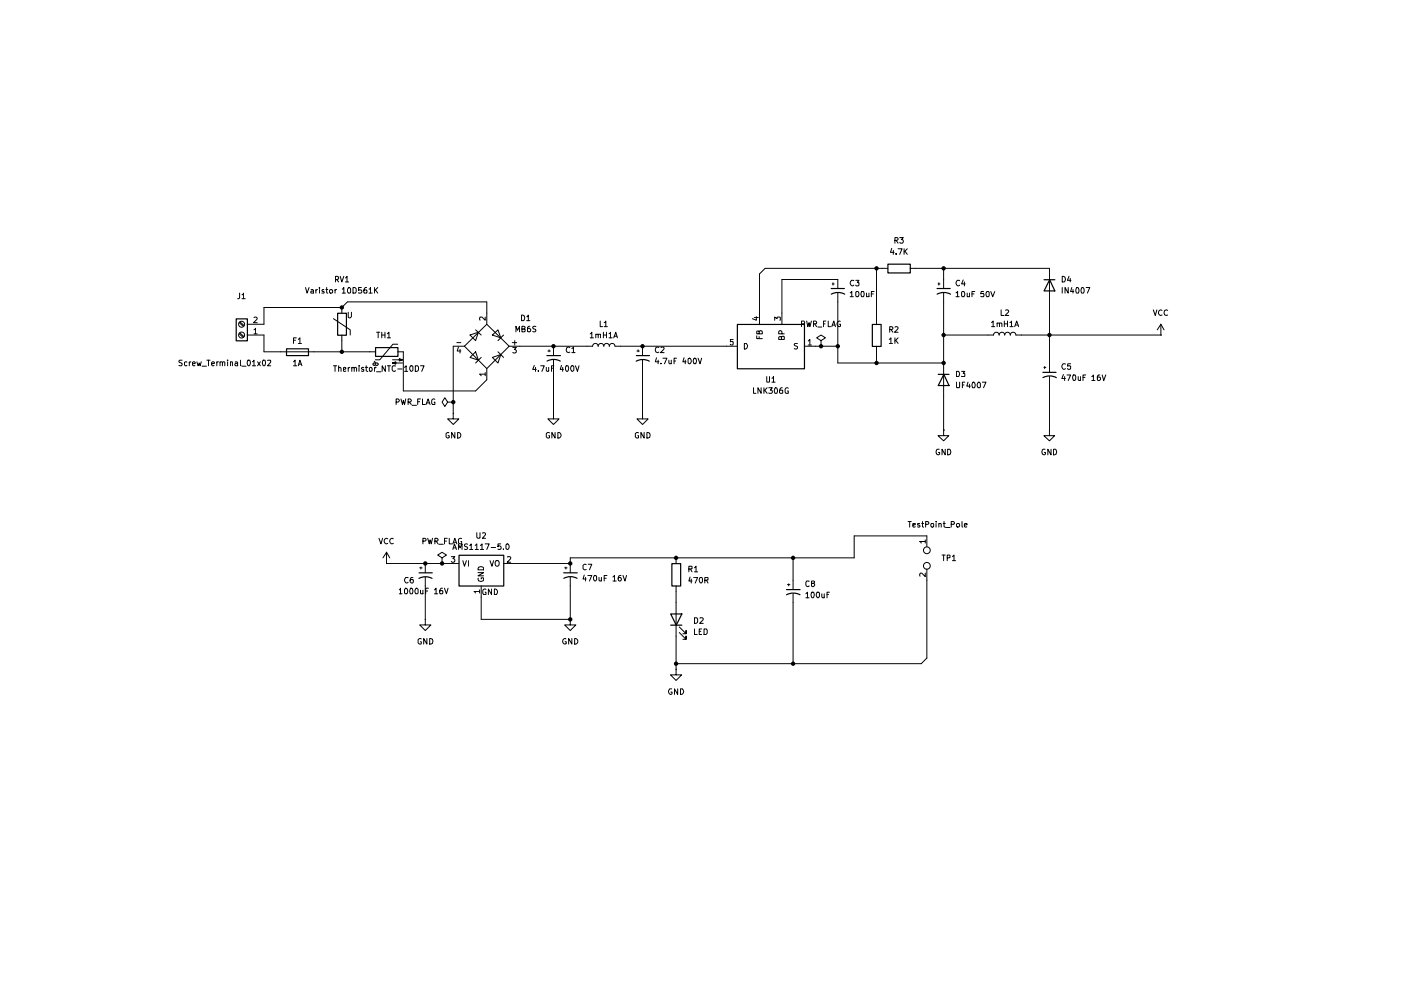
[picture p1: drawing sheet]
<svg xmlns="http://www.w3.org/2000/svg" width="297mm" height="210mm" viewBox="0 0 297 210" stroke-linecap="round" stroke-linejoin="round" font-family="sans-serif">
<g fill="none" stroke="#000" stroke-width=".21">
<path d="M71.1 59.3l.6-.1v-.5l-.6-.1v1.2M71.4 59.3l.4 .5M72.1 58.6l.4 1.2 .4-1.2M73.2 58.9l.4-.3v1.2M73.2 59.8h.7M176.6 59.9v.6M181 59.5l-.5-.1a.67 .67 0 0 0-.2 .7 .67 .67 0 0 0 .5 .5l.2-.1M181.4 59.4h.7l-.3 .5h.3v.6l-.2 .1h-.3l-.2-.1M185.8 56.9v11.8M188.2 56.9h-26l-1.2 1.2v10.6M189.1 52.7l-.3 .8h.8M189.4 53.1v.8"/>
<path d="M189.7 51l.6-.1 .1-.4-.2-.1h-.5v1.2M190 53.8v.1M190 51l.4 .6M190.4 52.7h.9l-.5 1.2M190.8 50.4h.7l-.4 .4 .3 .1v.6l-.5 .1-.1-.2M191.7 52.7v1.2M191.9 53.3l.5 .6M192.4 52.7l-.7 .7M193 56.9h29.5v22M199.1 59.9v.6M200.1 56.9v4.2M203.5 59.5l-.6-.1a.67 .67 0 0 0-.2 .7 .67 .67 0 0 0 .5 .5l.3-.1"/>
<path d="M204.2 59.4l-.3 .8h.7M204.5 59.8v.8M225.2 58.6a.66 .66 0 0 1 .7 .4 .66 .66 0 0 1-.3 .8h-.4zM226.7 58.6l-.4 .8h.8M226.9 59v.8M38.6 76.4h-.5l-.2 .1 .2 .4 .5 .1v.4l-.2 .2-.5-.1M39.6 76.8l-.3-.1-.2 .2v.5l.2 .2 .3-.1M40.1 76.7v.9M40.5 76.7l-.4 .3M40.8 77.1l.6-.1-.2-.3-.4 .2v.5l.2 .2 .3-.1M41.7 76.7l.3 .9 .2-.6 .2 .6 .3-.9M42.8 77.6h1"/>
<path d="M43.9 76.4h.6M44.2 76.4v1.2M44.9 77.1l.6-.1-.2-.3-.4 .2v.5l.1 .2 .4-.1M46 76.7v.9M46.3 76.7l-.3 .3M46.7 76.9l.1-.2 .4 .1v.8M46.7 76.7v.9M47.2 76.9l.1-.2 .4 .1v.8M48.3 76.4v.1M48.3 76.7v.9M48.9 76.9l.1-.2 .3 .1v.8M48.9 76.7v.9"/>
<path d="M49.9 76.8l.3-.1 .2 .2v.7M50.4 77h-.4l-.2 .2 .2 .4 .4-.1M50.7 70.8l.9 .7M50.7 68.4l.9 .8M50.8 62.1v1.1l-.4 .1M50.9 70.6l.8 .8M50.9 68.2l.8 .8M51 76.4v1.1l.1 .1M51.3 62.5h.2l.1-.4v1.2M51.3 77.6h.9M51.3 63.3h.7M52.4 71h3.6v3.6h23.6"/>
<path d="M52.5 76.5l.1-.1a.59 .59 0 0 1 .5 .3 .59 .59 0 0 1-.1 .7l-.2 .2-.3-.2zM53.5 76.7l.3-.3v1.2M53.5 77.6h.7M53.8 69.9l.4-.3v1.2M53.8 67.3l.5-.1 .2 .4-.7 .8h.7M53.8 70.8h.7M54.6 76.7l.6 .9M55.2 76.7l-.6 .9M55.7 76.5l.1-.1a.59 .59 0 0 1 .6 .3 .59 .59 0 0 1-.2 .7l-.2 .2-.3-.2zM56.7 76.5l.6-.1 .1 .1-.1 .4-.6 .7h.7M62.2 76.7l.4-.3v1.2M62.2 77.6h.7"/>
<path d="M62.2 72.1h.5M62.8 71.6h-.6v1.2M63.2 77.6l.4-1.2 .4 1.2M63.2 72l.4-.4v1.2M63.2 72.8h.7M63.3 77.2h.6M64.8 61l.3 1.1 .4-1.1M66 61.5l.3-.1 .2 .2v.5h-.5l-.1-.2 .6-.3M67 61.4v.7M67.3 61.4l-.3 .2M67.7 61v.1M67.7 61.4v.7"/>
<path d="M68.7 61.5l-.3-.1-.2 .2 .2 .2h.3v.3h-.5M69.1 61.4h.4M69.3 61v1l.2 .1M69.9 61.5h.5l.1 .5-.1 .1h-.4l-.2-.1zM70.7 67.6l3.6 2.3v1.1M70.7 77.6h.7M71 61.4v.7M71 77.6v1.1M71.4 61.4l-.4 .1v.1M71.8 78.1l.2-.2 .3 .2v.6M71.8 77.6v1.1M72.5 65.2h-16.5v3.5h-3.6"/>
<path d="M72.5 65.2v1.2M72.5 71v3.6M72.5 65.2l1.2-1.2h29.5v4.7M72.6 61.3l.3-.3v1.1M72.6 62.1h.6M72.8 78.3l.5-.1v-.2h-.5v.7h.5M73.8 66.2v1l.2 .2h.3l.2-.3v-.9M73.8 61h.3l.2 .2v.8l-.1 .1h-.4l-.1-.4zM73.8 77.9v.8M74.2 77.9l-.4 .2M74.6 78.1l.2-.2 .3 .2v.6M74.6 77.9v.8"/>
<path d="M74.8 61h.4l.3 .3v.6l-.1 .2h-.6zM75.1 78.1l.2-.2 .3 .2v.6M76.1 77.6h.1M76.1 77.9v.8M76.6 61h-.6v.6l.5-.1 .2 .1v.4l-.2 .1h-.5M77.1 78l-.3-.1-.2 .2 .2 .2 .3 .1v.3h-.5M77.5 77.9h.5M77.6 77.6v1l.4 .1M77.7 61h-.2a.93 .93 0 0 0-.3 1.1h.5l.1-.5-.1-.1h-.5l-.1 .1M78.2 61.3h.2l.2-.3v1.1M78.2 62.1h.7M78.3 78.1l.2-.2 .3 .1v.7h-.3l-.2-.1z"/>
<path d="M79.3 76.6l.3 .6M79.4 61v1.1M79.4 77.9v.8M79.6 77.2l-.3 .3-.2-.3 .2-.2h.8l.1 .2-.5 .4M79.6 61.5l.5 .6M79.8 77.9l-.4 .2M79.8 78.8h1M79.8 70.4h.7M80.1 61l-.7 .6M80.2 70.4v1.2M80.9 71h.7M80.9 70.4v1.2"/>
<path d="M81.6 70.4v1.2M81.7 77.6v1.1l-.7-1.1v1.1M82.1 70.8l.4-.4v1.2M82.1 71.6h.7M82.1 77.6h.7M82.5 77.6v1.1M83.2 76.3h2.1l-.6 .2v-.5l.6 .3h-.2M83.5 77h-.3l.7-.3v.5l-.7-.2h2.1M83.8 77.6h-.5l-.2 .2 .1 .8 .3 .1 .3-.1M84.3 73h-1l-2.8 3.3h-.9M84.3 74.6h1.2v8.3h15.3l2.4-2.4v-2.4M84.3 78.2h1"/>
<path d="M85.8 77.9l.3-.3v1.1M85.8 78.7h.6M87 77.6h.4l.1 .1v.8l-.2 .2a.71 .71 0 0 1-.3-1.1zM88.1 77.6h.5l.1 .2v.6l-.3 .3h-.3zM89.2 77.6h.7l-.5 1.1M96.9 72.6h.8M97.2 73.6l-.3 .8h.8M97.5 74.1v.7M98.5 73.4l4.7-4.7 4.7 4.7-4.7 4.7zM98.5 73.4h-2.4v14.2M99.7 71l1.7-.6-.6 1.8zM99.7 75.8l1.1-1.2 .6 1.8z"/>
<path d="M100.8 69.9l1.2 1.1M102 75.8l-1.2 1.2M102.9 67.2v.7l-.7-.7h-.4v.7M102.9 79.3h-1.2l.3 .4M102.9 79v.7M104.4 71l1.2-1.1 .6 1.7zM104.4 75.8l1.8-.6-.6 1.8zM105.6 74.6l1.2 1.2M106.8 71l-1.2 1.2M107.9 73.4h17.7a.59 .59 0 0 1 .6-.6 .59 .59 0 0 1 .6 .6 .59 .59 0 0 1 .6-.6 .59 .59 0 0 1 .6 .6 .59 .59 0 0 1 .6-.6 .59 .59 0 0 1 .6 .6 .59 .59 0 0 1 .6-.6 .59 .59 0 0 1 .6 .6h25.9M108.6 72.6h1M108.7 73.7h.8l-.4 .4 .4 .2-.1 .5h-.7"/>
<path d="M109.1 72.2v1M109.4 70.4v-1.2l.3 .8 .5-.8v1.2M110.6 66.8a.66 .66 0 0 1 .6 .4 .66 .66 0 0 1-.2 .8h-.4zM110.7 69.8h.4l.2-.3v-.2l-.6-.1v1.2h.5l.1-.1v-.5h-.2M111.7 67.1h.1l.2-.3v1.2M111.7 68h.7M112.4 69.2l-.6 .2v.9h.6l.1-.5-.2-.2h-.3l-.2 .2M113.3 77.5l-.4 .8h.8M113.5 77.9v.8M113.6 69.3h-.6v.4l.5 .1 .1 .3-.2 .3-.5-.1M114.1 78.6v.1M114.6 77.6h.8l-.5 1.1"/>
<path d="M115.8 77.9v.7l.2 .1 .3-.1M116.2 74.4h.5M116.3 77.9v.8M116.4 74.2v.4M116.9 78.1h.4M117.3 73.4v2M117.3 76.3v11.3M117.4 77.6h-.5v1.1M119 77.5l-.2 .8h.7M119.3 77.9v.8M120 77.6h.1a.59 .59 0 0 1 .5 .3 .59 .59 0 0 1-.1 .7l-.2 .1-.3-.1zM120.8 73.7l-.2-.1a.6 .6 0 0 0-.5 .6 .6 .6 0 0 0 .5 .6l.2-.1"/>
<path d="M121.2 77.6h.3l.2 .1v.8l-.3 .2a.71 .71 0 0 1-.2-1.1zM121.2 73.9l.4-.3v1.2M121.2 74.8h.7M122 77.6l.4 1.1 .4-1.1M125.1 70.8l.4-.4v1.2M125.1 71.6h.7M126.3 71l.5-.1v.7M126.3 70.9v.7M126.8 71l.1-.1h.4v.7M127.3 68.1v1.2h.5M127.9 71h.7M127.9 70.4v1.2"/>
<path d="M128.1 68.4l.3-.3v1.2M128.1 69.3h.7M128.6 70.4v1.2M129.1 70.8l.4-.4v1.2M129.1 71.6h.7M130.1 71.6l.5-1.2 .3 1.2M130.2 71.3h.6M135 74.4h.6M135.3 74.2v.4M136.2 73.4v2M136.2 76.3v11.3M139.2 75.9l-.3 .8h.8"/>
<path d="M139.5 76.4v.7M139.7 73.7l-.3-.1a.6 .6 0 0 0-.5 .6 .6 .6 0 0 0 .5 .6l.3-.1M140.1 77v.1M140.1 73.7l.4-.1 .3 .3-.8 .9h.8M140.5 75.9h.9l-.5 1.2M141.8 76.4v.6l.2 .1 .3-.1M142.3 76.4v.7M142.9 76.5h.4M143.4 75.9h-.5v1.2M145 75.9l-.2 .8h.7M145.3 76.4v.7M146 76l.2-.1a.64 .64 0 0 1 .4 .7 .64 .64 0 0 1-.5 .5l-.2-.2z"/>
<path d="M147.1 76l.3-.1a.78 .78 0 0 1 0 1.2l-.3-.1zM148 75.9l.4 1.2 .4-1.2M155.4 72h-.5v.5h.5v.5l-.1 .2-.4-.2M157.8 72.8h.4a.66 .66 0 0 1 .3 .8 .66 .66 0 0 1-.7 .4zM159.9 67.3h.9M160.4 67.1v.8l-.9-.3M160.4 71.2v.6h1.2M161 70.4l.2-.3 .4 .3v.4h-1.2l.1-.6 .5 .1v.5M161 71.4v.4M162.6 79.8v1.2l.6-.1v-1.1M164.3 67.9v-.7l.5 .4v-.4h.6v.7M165.7 71.5l.2-.2 .4 .1v.6h-1.2v-.5l.2-.1h.3l.1 .6"/>
<path d="M165.8 70.8l-.1-.6h-.5l-.1 .6h1.2M169.1 72.8h-.5l-.2 .2 .2 .3 .5 .2v.3l-.2 .2-.5-.1M169.9 68.7h.6v-.5l-.6-.1v1.2M170.5 73.4h7.1M171 68.1l.3 1.2 .2-.9 .2 .9 .3-1.2M171.4 72.3l.3-.3v1.2M171.4 73.2h.6M172.5 68.7h.6v-.5l-.6-.1v1.2M172.7 68.7l.4 .6M173.4 69.3h.8M174.1 72.2l.9-.6-.9-.6-1 .6 1 .6v1.2M174.1 73.4h.1"/>
<path d="M174.6 68.7h.3M175.1 68.1h-.5v1.2M175.6 68.1v1.2h.5M176.4 69.3l.4-1.2 .3 1.2M176.4 60.2h.5M176.4 68.9h.6M177.6 62.1v14.9h22.5M177.6 61.1v-1.8h-11.8v9.4M178.1 68.2a.54 .54 0 0 0-.6 .5 .54 .54 0 0 0 .7 .5v-.5h-.2M180.3 62.1l.3-.3v1.1M180.3 62.9h.6M181.4 62l.2-.2a.6 .6 0 0 1 .6 .4 .6 .6 0 0 1-.3 .7h-.3l-.2-.2z"/>
<path d="M182.6 61.9l.1-.1a.6 .6 0 0 1 .6 .4 .6 .6 0 0 1-.3 .7l-.4-.1zM183.7 62.1v.8l.5-.1M184.2 62.1v.8M184.7 62.3h.5M185.3 61.8h-.6v1.1M185.8 73.4v3.6M188.6 72l.3-.4v1.2M188.6 72.8h.6M188.6 69.8h.5l.2-.1-.1-.4h-.6v1.1M188.9 69.8l.4 .6M189.7 69.3h.5l.2 .3-.7 .8h.7M189.7 71.6v1.2"/>
<path d="M189.9 72.1l.5 .7M190.4 71.6l-.7 .7M198.9 60.2h.4M200.1 71h10.6a.59 .59 0 0 1 .5-.6 .59 .59 0 0 1 .6 .6 .59 .59 0 0 1 .6-.6 .59 .59 0 0 1 .6 .6 .59 .59 0 0 1 .6-.6 .59 .59 0 0 1 .6 .6 .59 .59 0 0 1 .6-.6 .59 .59 0 0 1 .6 .6h30.7M200.1 62.1v29.1M202.7 62.1l.3-.3v1.1M202.7 62.9h.7M202.8 78.7h.4l.2 .2 .1 .4-.3 .5h-.4zM203.9 62l.1-.2a.6 .6 0 0 1 .6 .4 .6 .6 0 0 1-.2 .7h-.4l-.1-.2zM203.9 78.7h.7l-.4 .5h.4v.6h-.7M205.1 62.1v.8l.5-.1M205.6 62.1v.8"/>
<path d="M206.1 62.3h.4M206.7 61.8h-.6v1.1M208.5 61.8h-.5l-.1 .5 .6-.1v.7l-.6-.1M209.2 61.8h.3l.2 .2v.7l-.2 .2h-.3l-.2-.4zM210.1 61.8l.4 1.1 .4-1.1M210.2 68.4l.4-.3v1.2M210.2 69.3h.7M211.4 68.6l.4-.1 .1 .8M211.4 68.5v.8M211.9 68.7v-.2h.4l.1 .8M212.3 65.7v1.2h.6M212.9 68.7h.7"/>
<path d="M212.9 68.1v1.2M213.2 65.8l.4-.1 .3 .3-.8 .9h.8M213.6 68.1v1.2M214.1 68.4l.4-.3v1.2M214.1 69.3h.7M215.1 69.3l.5-1.2 .4 1.2M215.3 68.9h.5M221.3 77.9h.4M221.5 77.7v.4M222.5 79.8v11.4M225.2 61v1.1M225.5 79.4l-.4 .9h.8"/>
<path d="M225.7 79.8v.9M225.9 77.2l-.5-.1a.67 .67 0 0 0-.3 .7 .67 .67 0 0 0 .5 .5l.3-.2M226.2 79.5h.8l-.5 1.2M226.5 61v1.1l-.7-1.1v1.1M227 77.1h-.6l-.1 .5h.7v.5l-.2 .2h-.3l-.2-.2M227.2 61l-.2 .8h.7M227.5 79.6l.1-.1a.59 .59 0 0 1 .5 .4 .59 .59 0 0 1-.1 .6l-.2 .2-.3-.2zM227.5 61.4v.7M228.3 61a.75 .75 0 0 1 .3 1.1h-.3l-.2-.4 .1-.6zM228.6 79.8v.7l.2 .2 .3-.2M229.1 79.8v.9M229.4 61a.75 .75 0 0 1 .3 1.1h-.3l-.2-.4 .1-.6z"/>
<path d="M230.2 79.5h-.6v1.2M230.3 61h.8l-.6 1.1M231.5 79.8l.3-.3v1.2M233.2 79.5h-.4l-.1 .3v.7l.4 .2 .2-.3v-.2l-.2-.3-.4 .1v.2M233.7 79.5l.3 1.2 .4-1.2M244.5 65.7l.4 1.2 .4-1.2M246.1 71h.1M246.1 68.7l-.7 1.2M246.1 68.7l.7 1.2M246.1 68.7v2.3M246.4 65.8a.55 .55 0 0 0-.8 .5 .55 .55 0 0 0 .8 .5M247.6 65.8l-.3-.1a.6 .6 0 0 0-.5 .6 .6 .6 0 0 0 .5 .6l.3-.1"/>
<path d="M84 85.3h.4l.3-.3-.3-.4h-.4v1.2M85 84.6l.3 1.2 .2-.9 .3 .9 .2-1.2M86.5 85.3h.5l.2-.3-.2-.4h-.5v1.2M86.8 85.3l.4 .5M87.4 85.9h.9M88.6 85.2h.4M89.2 84.6h-.6v1.2M89.6 84.6v1.2h.6M90.3 85.8l.5-1.2 .4 1.2M90.5 85.4h.5M92.2 84.7l-.3-.1-.4 .3v.6l.2 .3h.5v-.5h-.2M94.9 85.3l-.6-1-.6 1 .6 .9 .6-.9h1.2"/>
<path d="M95.2 91.8l-.3-.1-.3 .2v.7l.3 .3 .3-.1v-.4h-.2M96.1 85.3h.1M96.1 87.6v1.2h1.2l-1.2 1.2-1.2-1.2h1.2M96.1 87.6h.1M96.4 91.7v1.2l-.6-1.2v1.2M97 91.7a.6 .6 0 0 1 .7 .6 .6 .6 0 0 1-.7 .6zM116.5 91.8a.45 .45 0 0 0-.7 .1v.7a.45 .45 0 0 0 .7 .2v-.4h-.2M117.3 87.6v1.2h1.2l-1.2 1.2-1.1-1.2h1.1M117.3 87.6h.1M117.7 91.7v1.2l-.7-1.2v1.2M118.3 91.7a.6 .6 0 0 1 .7 .6 .6 .6 0 0 1-.7 .6zM135.4 91.8a.45 .45 0 0 0-.7 .1v.7a.45 .45 0 0 0 .7 .2v-.4h-.2"/>
<path d="M136.2 87.6v1.2h1.2l-1.2 1.2-1.2-1.2h1.2M136.2 87.6h.1M136.6 91.7v1.2l-.7-1.2v1.2M137.2 91.7l.6 .2v.3v.5l-.4 .2h-.2zM159.8 82.2v1.2h.5M161.4 82.2v1.2l-.7-1.2v1.2M162 82.2v1.2M162.1 82.7l.5 .7M162.6 82.2l-.6 .7M163 82.2h.7l-.4 .5 .4 .2v.3l-.1 .2-.6-.1M163.7 80.2h.1l.2-.4v1.2M163.7 81h.6"/>
<path d="M164.4 82.2a.75 .75 0 0 1 .3 1.2h-.4l-.1-.4 .1-.6zM165.9 82.2l-.5 .2-.1 .8 .1 .2 .5-.1v-.6h-.5l-.1 .2M167.1 82.3l-.3-.1-.3 .3v.6l.1 .3h.5v-.5h-.1M199.1 95.2h-.4a.67 .67 0 0 0-.2 .7 .67 .67 0 0 0 .5 .5l.2-.1v-.4h-.2M200.1 91.2v1.2h1.1l-1.1 1.1-1.2-1.1h1.2M200.1 91.2h.1M200.4 95.2v1.2l-.7-1.2v1.2M200.9 95.2h.4a.66 .66 0 0 1 .3 .8 .66 .66 0 0 1-.7 .4zM202.8 81l.1 1.2h.5l.1-1.2M204 81.6h.4M204.6 81h-.6v1.2M205.2 81l-.2 .9h.7"/>
<path d="M205.6 81.4v.8M206.3 81a.75 .75 0 0 1 .3 1.2h-.4l-.1-.4 .1-.6zM207.3 81.1l.3-.1 .3 .3v.7l-.2 .2h-.4l-.1-.4zM208.3 81h.7l-.5 1.2M221.6 95.2h-.5a.67 .67 0 0 0-.2 .7 .67 .67 0 0 0 .5 .5l.3-.1v-.4h-.3M222.5 91.2v1.2h1.1l-1.1 1.1-1.2-1.1h1.2M222.5 91.2h.1M222.8 95.2v1.2l-.6-1.2v1.2M223.4 95.2h.4a.66 .66 0 0 1 .2 .8 .66 .66 0 0 1-.6 .4zM229.6 80h.4M231.5 80.7h.7M80.3 114.1l.5 1.2 .3-1.2"/>
<path d="M82 119.5h.1M82 117.1l-.8 1.2M82 117.1l.6 1.2M82 117.1v2.4M82 119.5h15.3M82.2 114.2a.55 .55 0 0 0-.8 .5 .55 .55 0 0 0 .8 .5M83.4 114.2a.55 .55 0 0 0-.8 .5 .55 .55 0 0 0 .8 .5M89.7 114.7h.5l.1-.1v-.4l-.6-.1v1.2M90.2 119.5v1.9M90.7 114.1l.3 1.2 .2-.8 .2 .8 .3-1.2M92.2 114.7h.5l.2-.1-.1-.4-.6-.1v1.2M92.5 114.7l.4 .6"/>
<path d="M93 115.4h1M93.7 118.3l1-.6-1-.6-.9 .6 .9 .6v1.2M93.7 119.5h.1M94.2 114.7h.5M94.8 114.1h-.6v1.2M95.2 114.1v1.2h.6M95.7 118h.7l-.4 .4 .4 .1v.6l-.6 .1-.1-.2M96 115.3l.4-1.2 .5 1.2M96 116.5l.4-1.2 .4 1.2M96.1 116.2h.6M96.2 115h.5M97.2 116.5v-1.2l.3 .9 .5-.9v1.2"/>
<path d="M97.9 114.2a.45 .45 0 0 0-.7 .2v.7a.45 .45 0 0 0 .7 .1v-.4h-.2M98.1 118.9l.4 1.2 .4-1.2M99.1 115.4l-.4-.1-.2 .3 .1 .2 .5 .2v.4h-.6M99.3 118.9v1.2M99.6 115.7l.3-.4v1.2M99.6 116.5h.6M100.8 115.7l.3-.4v1.2M100.8 116.5h.6M101.1 112.9v1l.2 .2 .5-.1v-1.1M101.9 115.7l.3-.4v1.2M101.9 116.5h.6M102.3 113l.4-.1 .3 .3-.7 .9h.7"/>
<path d="M102.9 115.3h.8l-.5 1.2M103.9 118.9l.4 1.2 .3-1.2M104.1 116.1h1M105.2 118.9h.5a.77 .77 0 0 1-.2 1.2l-.3-.1a.87 .87 0 0 1 0-1.1zM106.2 115.3h-.6v.6l.4-.2 .3 .3-.1 .4h-.6M106.8 116.4v.1M106.8 119.5h14.1M107.4 115.4l.2-.1a.64 .64 0 0 1 .4 .6 .64 .64 0 0 1-.5 .6l-.2-.3zM107.6 118.1l.5-.1 .2 .4-.8 .8h.8M124.3 119.7a.45 .45 0 0 0-.7 .2v.7a.45 .45 0 0 0 .7 .1M124.7 119.6h.8l-.5 1.2M143.3 118.3v1.2"/>
<path d="M168.1 118.3v6.7M192.5 110.6h.7M192.9 110.6v1.2M193.5 111.3h.6v-.3h-.6v.7h.6M195 111h-.4v.3h.3l.2 .3-.2 .2-.3-.1M195.4 111h.4M195.6 110.6v1.1l.2 .1M196.2 114.8h-1.2l.3 .3M196.2 114.5v.6M196.3 111.2h.5l.1-.2-.1-.3-.5-.1v1.2M196.5 115.9v-2.3h-15.4v4.7h-60.2v3.1M197.4 111l.6 .1v.6h-.6z"/>
<path d="M198.5 110.6v.1M198.5 111v.8M199.1 111.1l.4-.1 .1 .8M199.1 111v.8M199.7 117.7h.7M200 111h.4M200.1 117.7v1.2M200.2 110.6v1.1l.2 .1M200.5 111.8h.9M200.8 118.3l.6-.1-.1-.5h-.5v1.2M201.7 111.2h.6v-.5l-.6-.1v1.2M201.9 118l.4-.3v1.2"/>
<path d="M201.9 118.9h.7M202.8 111.2l.1-.2h.4l.2 .2-.1 .5h-.5zM204 110.6v1.1l.1 .1M204.5 111.3h.6l-.1-.3h-.4l-.1 .2v.4l.1 .2 .4-.1M84.7 125.1l.2-.4v1.2M84.7 125.9h.6M86 124.7a.71 .71 0 0 1 .3 1.2h-.4l-.1-.2v-.7zM86.5 122.5l-.5-.1a.67 .67 0 0 0-.2 .7 .67 .67 0 0 0 .5 .5l.2-.2M87.1 124.7a.75 .75 0 0 1 .3 1.2h-.4l-.1-.4 .1-.6zM87.5 122.4l-.4 .1a.82 .82 0 0 0 .1 1.1l.4-.2v-.5h-.4l-.2 .2M88.1 124.8l.3-.1 .2 .3v.7l-.1 .2h-.4l-.1-.4zM89 120.4h.5"/>
<path d="M89.2 125.1v.8l.5-.1M89.2 120.2v.4M89.3 135.5a.45 .45 0 0 0-.7 .1v.7a.45 .45 0 0 0 .7 .2v-.4h-.1M89.7 125.1v.8M90.2 131.3v1.2h1.2l-1.2 1.2-1.2-1.2h1.2M90.2 131.3h.1M90.2 122.3v9M90.3 125.3h.4M90.5 135.4v1.2l-.7-1.2v1.2M90.8 124.7h-.5v1.2M91.1 135.4l.6 .2 .1 .3-.1 .5-.3 .2h-.3zM92.1 125.1l.4-.4v1.2"/>
<path d="M92.1 125.9h.7M93.8 124.7h-.2a.93 .93 0 0 0-.3 1.2h.5l.1-.5-.1-.2h-.5l-.1 .2M94.2 124.7l.5 1.2 .3-1.2M101.3 121.4h1.2l-1.2 .7h1.2M101.4 122.6l-.1 .1a.66 .66 0 0 0 .5 .6 .66 .66 0 0 0 .7-.3l-.1-.5h-.4v.3M101.5 120.2h.9l.1 .2v.4h-1.2zM101.7 125.4h-1.2l.3 .3M101.7 125.1v.6M102 124.2v7.1h18.9M103 125l-.3-.1-.3 .3v.6l.1 .3h.5v-.5h-.1M104.2 124.9v1.2l-.7-1.2v1.2M104.8 124.9a.66 .66 0 0 1 .7 .4 .66 .66 0 0 1-.3 .8h-.4z"/>
<path d="M119.7 120.4h.5M120 135.5a.54 .54 0 0 0-.7 .5 .54 .54 0 0 0 .8 .5v-.4h-.3M120 120.2v.4M120.9 131.3v1.2h1.2l-1.2 1.2-1.2-1.2h1.2M120.9 131.3h.1M120.9 122.3v9M121.2 135.4v1.2l-.6-1.2v1.2M121.8 135.4a.6 .6 0 0 1 .7 .6 .6 .6 0 0 1-.7 .6zM123.9 121.9l-.3 .9h.7M124.1 122.4v.8M124.6 122h.9l-.5 1.2M126 122.1l.2-.1 .3 .3v.6l-.3 .3-.2-.2a.69 .69 0 0 1 0-.9z"/>
<path d="M127 122.4v.6l.2 .2 .3-.2M127.5 122.4v.8M128.1 122.6h.4M128.7 122h-.6v1.2M130 122.3l.3-.3v1.2M130 123.2h.6M131.7 122h-.3a.73 .73 0 0 0-.1 1.2l.4-.1v-.4l-.2-.3-.4 .3M132.1 122l.4 1.2 .3-1.2M143.3 124.2v17.7M144 134.1l1.5 1.5v-.7v.7h-.7M144 132.9l1.5 1.5v-.7v.7h-.7M146 120.6h.7v-.5h-.7v1.1"/>
<path d="M146.3 122.3l-.3 .9h.7M146.4 120.6l.3 .6M146.6 122.8v.8M147.1 122.4h.8l-.5 1.2M147.2 133.3v1.2h.6M147.2 120.4l.4-.3v1.1M147.2 131h.5l.2 .2v.6l-.3 .4h-.4zM147.2 121.2h.7M148.3 133.9h.3M148.4 122.4h.4l.1 .2v.8l-.2 .2a.71 .71 0 0 1-.3-1.2zM148.4 131.1l.5-.1 .2 .3-.8 .9h.8M148.8 133.3h-.5v1.2h.5"/>
<path d="M149.3 133.3h.5l.1 .3v.6l-.3 .3h-.3zM149.4 123l.7-.1v-.4l-.7-.1v1.2M149.8 123l.3 .6M167 124h.5M167.2 123.8v.4M168.1 125.9v14.8M170.9 125.9l.3-.3v1.1M170.9 126.7h.6M171.5 123.3l-.5-.1-.1 .2v.8l.3 .2 .3-.2M172 125.6h.1a.59 .59 0 0 1 .6 .3 .59 .59 0 0 1-.1 .7l-.2 .1-.4-.1zM172.2 123.7l-.2-.4 .6-.1 .1 .2-.2 .3-.5 .1v.4l.2 .2h.3l.2-.3v-.2l-.2-.2M173.2 125.6h.4l.1 .1v.8l-.2 .2a.71 .71 0 0 1-.3-1.1z"/>
<path d="M174.2 125.9v.7l.2 .1 .4-.1M174.8 125.9v.8M175.3 126.1h.4M175.9 125.6h-.6v1.1M196.2 121.5v.8l-.9-.8-.3 .3 .1 .4M196.5 120.6v18.9l-1.2 1.2h-52M142.4 146h-.4a.67 .67 0 0 0-.3 .7 .67 .67 0 0 0 .5 .5l.3-.1v-.4h-.3M143.3 141.9v1.2h1.2l-1.2 1.2-1.1-1.2h1.1M143.3 141.9h.1M143.7 146v1.2l-.7-1.2v1.2M144.3 146h.4a.66 .66 0 0 1 .2 .8 .66 .66 0 0 1-.6 .4z"/>
<circle cx="51.2" cy="71" r=".64"/>
<circle cx="51.2" cy="68.7" r=".64"/>
<circle cx="196.5" cy="120" r=".72"/>
<circle cx="196.5" cy="116.7" r=".72"/>
</g>
<g fill="none" stroke="#000" stroke-width=".25">
<path d="M188.3 56h4.7v1.9h-4.7zM221.4 59.3h2.2M222.5 59.3l1.1 2.4h-2.2zM50.1 67.6h2.4v4.7h-2.4zM60.7 74h4.7v1.4h-4.7zM71.6 66.4h1.8v4.7h-1.8zM79.6 73.7h4.8v1.9h-4.8zM116 75.4h2.8M116 76.6a2.92 2.92 0 0 1 2.8 0M134.9 76.6l1.4-.4 1.4 .4M134.9 75.4h2.8M156.3 68.8h14.3v9.4h-14.3z"/>
<path d="M176.2 61.2h2.8M176.2 62.4a2.97 2.97 0 0 1 2.9 0M185 68.8h1.8v4.6h-1.8zM198.7 61.2h2.8M198.7 62.4a2.97 2.97 0 0 1 2.8 0M198.9 79.4h2.3M200.1 79.4l1.1 2.3h-2.3zM221.1 79h2.8M221.1 80.1a2.97 2.97 0 0 1 2.9 0M97.3 117.7h9.5v6.5h-9.5zM142.5 119.5h1.8v4.7h-1.8zM88.8 122.6l1.4-.3 1.4 .3"/>
<path d="M88.9 121.5h2.8M119.5 121.5h2.9M119.5 122.6a2.92 2.92 0 0 1 2.8 0M142.2 130.2h2.4l-1.2 2.3zM142.2 132.5h2.4M166.8 125h2.8M166.8 126.1a2.99 2.99 0 0 1 2.8 0"/>
</g>
<g fill="#000">
<path d="M83.2 76.3h2.1l-.6 .2v-.5l.6 .3zM83.2 77l.7-.3v.5l-.7-.2h2.1z"/>
<circle cx="185.8" cy="56.9" r=".47"/>
<circle cx="200.1" cy="56.9" r=".47"/>
<circle cx="72.5" cy="74.6" r=".47"/>
<circle cx="72.5" cy="65.2" r=".47"/>
<circle cx="117.3" cy="73.4" r=".47"/>
<circle cx="136.2" cy="73.4" r=".47"/>
<circle cx="174.1" cy="73.4" r=".47"/>
<circle cx="177.6" cy="73.4" r=".47"/>
<circle cx="185.8" cy="77" r=".47"/>
<circle cx="200.1" cy="77" r=".47"/>
<circle cx="200.1" cy="71" r=".47"/>
<circle cx="222.5" cy="71" r=".47"/>
<circle cx="96.1" cy="85.3" r=".47"/>
<circle cx="90.2" cy="119.5" r=".47"/>
<circle cx="93.7" cy="119.5" r=".47"/>
<circle cx="120.9" cy="119.5" r=".47"/>
<circle cx="143.3" cy="118.3" r=".47"/>
<circle cx="168.1" cy="118.3" r=".47"/>
<circle cx="120.9" cy="131.3" r=".47"/>
<circle cx="143.3" cy="140.7" r=".47"/>
<circle cx="168.1" cy="140.7" r=".47"/>
</g>
</svg>
